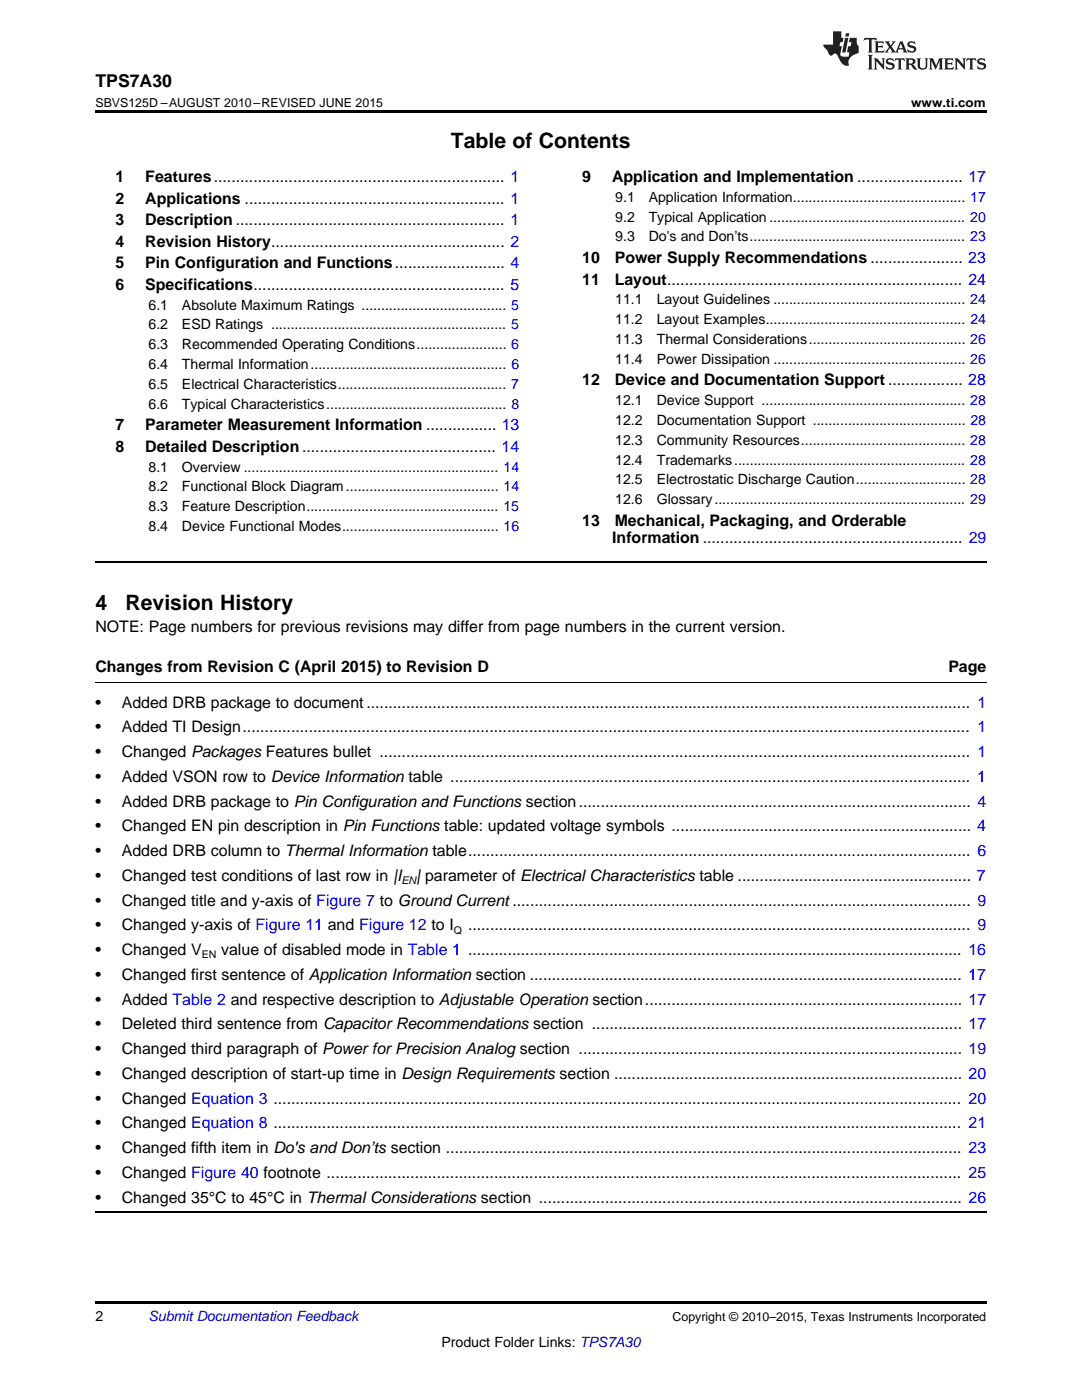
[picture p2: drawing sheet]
<svg xmlns="http://www.w3.org/2000/svg" width="216mm" height="279mm" viewBox="0 0 216 279" stroke-linecap="round" stroke-linejoin="round" font-family="sans-serif">
<defs><g id="words">
<g font-size="4.2">
<text x="90" y="29.6">Table of Contents</text>
<text x="19" y="121.7">4</text>
<text x="25" y="121.7">Revision History</text>
</g>
<text font-size="3.5" x="19" y="17.3">TPS7A30</text>
<g font-size="3.2">
<text x="23" y="36.3">1</text>
<text x="23" y="40.6">2</text>
<text x="29" y="36.3">Features.................................................................. 1</text>
<text x="29" y="40.6">Applications ........................................................... 1</text>
<text x="116.2" y="36.3">9</text>
<text x="122.1" y="36.3">Application and Implementation ........................ 17</text>
<text x="23" y="44.9">3</text>
<text x="29" y="44.9">Description ............................................................. 1</text>
<text x="23" y="49.2">4</text>
<text x="23" y="53.6">5</text>
<text x="29" y="49.2">Revision History..................................................... 2</text>
<text x="29" y="53.6">Pin Configuration and Functions......................... 4</text>
<text x="116.2" y="52.5">10</text>
<text x="122.7" y="52.5">Power Supply Recommendations ..................... 23</text>
<text x="23" y="57.9">6</text>
<text x="29" y="57.9">Specifications......................................................... 5</text>
<text x="116.2" y="56.8">11</text>
<text x="122.7" y="56.8">Layout................................................................... 24</text>
<text x="116.2" y="76.9">12</text>
<text x="122.7" y="76.9">Device and Documentation Support ................. 28</text>
<text x="23" y="85.9">7</text>
<text x="29" y="85.9">Parameter Measurement Information ................ 13</text>
<text x="23" y="90.2">8</text>
<text x="29" y="90.2">Detailed Description............................................ 14</text>
<text x="116.2" y="104.9">13</text>
<text x="122.7" y="104.9">Mechanical, Packaging, and Orderable</text>
<text x="122.2" y="108.4">Information ........................................................... 29</text>
<text x="19" y="126">NOTE: Page numbers for previous revisions may differ from page numbers in the current version.</text>
<text x="19" y="134.2">Changes from Revision C (April 2015) to Revision D</text>
<text x="189.2" y="134.2">Page</text>
<text x="19" y="141.2">•</text>
<text x="24.3" y="141.2">Added DRB package to document......................................................................................................................................... 1</text>
<text x="19" y="146.2">•</text>
<text x="24.3" y="146.2">Added TI Design..................................................................................................................................................................... 1</text>
<text x="19" y="151.1">•</text>
<text x="24.3" y="151.1">Changed Packages Features bullet ...................................................................................................................................... 1</text>
<text x="19" y="156">•</text>
<text x="19" y="161">•</text>
<text x="24.3" y="156">Added VSON row to Device Information table ...................................................................................................................... 1</text>
<text x="24.3" y="161">Added DRB package to Pin Configuration and Functions section......................................................................................... 4</text>
<text x="19" y="165.9">•</text>
<text x="24.3" y="165.9">Changed EN pin description in Pin Functions table: updated voltage symbols .................................................................... 4</text>
<text x="19" y="170.9">•</text>
<text x="24.3" y="170.9">Added DRB column to Thermal Information table.................................................................................................................. 6</text>
<text x="19" y="175.8">•</text>
<text x="24.3" y="175.8">Changed test conditions of last row in |I</text>
<text x="83.1" y="175.8">| parameter of Electrical Characteristics table ..................................................... 7</text>
<text x="19" y="180.7">•</text>
<text x="19" y="185.7">•</text>
<text x="24.3" y="180.7">Changed title and y-axis of Figure 7 to Ground Current........................................................................................................ 9</text>
<text x="24.3" y="185.7">Changed y-axis of Figure 11 and Figure 12 to I</text>
<text x="93.4" y="185.7">.................................................................................................................. 9</text>
<text x="19" y="190.6">•</text>
<text x="24.3" y="190.6">Changed V</text>
<text x="44.1" y="190.6">value of disabled mode in Table 1 ................................................................................................................ 16</text>
<text x="19" y="195.5">•</text>
<text x="24.3" y="195.5">Changed first sentence of Application Information section .................................................................................................. 17</text>
<text x="19" y="200.5">•</text>
<text x="24.3" y="200.5">Added Table 2 and respective description to Adjustable Operation section........................................................................ 17</text>
<text x="19" y="205.4">•</text>
<text x="24.3" y="205.4">Deleted third sentence from Capacitor Recommendations section .................................................................................... 17</text>
<text x="19" y="210.4">•</text>
<text x="19" y="215.3">•</text>
<text x="24.3" y="210.4">Changed third paragraph of Power for Precision Analog section ....................................................................................... 19</text>
<text x="24.3" y="215.3">Changed description of start-up time in Design Requirements section ............................................................................... 20</text>
<text x="19" y="220.2">•</text>
<text x="24.3" y="220.2">Changed Equation 3 ............................................................................................................................................................ 20</text>
<text x="19" y="225.2">•</text>
<text x="24.3" y="225.2">Changed Equation 8 ............................................................................................................................................................ 21</text>
<text x="19" y="230.1">•</text>
<text x="24.3" y="230.1">Changed fifth item in Do's and Don’ts section ..................................................................................................................... 23</text>
<text x="19" y="235.1">•</text>
<text x="19" y="240">•</text>
<text x="24.3" y="235.1">Changed Figure 40 footnote ................................................................................................................................................ 25</text>
<text x="24.3" y="240">Changed 35°C to 45°C in Thermal Considerations section ................................................................................................ 26</text>
</g>
<g font-size="2.8">
<text x="122.8" y="40.3">9.1</text>
<text x="129.4" y="40.3">Application Information............................................ 17</text>
<text x="122.8" y="44.2">9.2</text>
<text x="129.4" y="44.2">Typical Application .................................................. 20</text>
<text x="122.8" y="48.2">9.3</text>
<text x="129.4" y="48.2">Do's and Don’ts....................................................... 23</text>
<text x="29.6" y="61.8">6.1</text>
<text x="29.6" y="65.8">6.2</text>
<text x="36.3" y="61.8">Absolute Maximum Ratings ..................................... 5</text>
<text x="36.3" y="65.8">ESD Ratings ............................................................ 5</text>
<text x="122.8" y="60.7">11.1</text>
<text x="122.8" y="64.7">11.2</text>
<text x="131" y="60.7">Layout Guidelines ................................................. 24</text>
<text x="131" y="64.7">Layout Examples................................................... 24</text>
<text x="29.6" y="69.7">6.3</text>
<text x="36.3" y="69.7">Recommended Operating Conditions....................... 6</text>
<text x="122.8" y="68.7">11.3</text>
<text x="131" y="68.7">Thermal Considerations........................................ 26</text>
<text x="29.6" y="73.7">6.4</text>
<text x="29.6" y="77.6">6.5</text>
<text x="36.3" y="73.7">Thermal Information.................................................. 6</text>
<text x="36.3" y="77.6">Electrical Characteristics........................................... 7</text>
<text x="122.8" y="72.6">11.4</text>
<text x="131" y="72.6">Power Dissipation ................................................. 26</text>
<text x="29.6" y="81.6">6.6</text>
<text x="36.3" y="81.6">Typical Characteristics.............................................. 8</text>
<text x="122.8" y="80.9">12.1</text>
<text x="131" y="80.9">Device Support .................................................... 28</text>
<text x="122.8" y="84.8">12.2</text>
<text x="122.8" y="88.8">12.3</text>
<text x="131" y="84.8">Documentation Support ....................................... 28</text>
<text x="131" y="88.8">Community Resources.......................................... 28</text>
<text x="29.6" y="94.1">8.1</text>
<text x="36.3" y="94.1">Overview ................................................................. 14</text>
<text x="122.8" y="92.7">12.4</text>
<text x="131" y="92.7">Trademarks........................................................... 28</text>
<text x="29.6" y="98.1">8.2</text>
<text x="36.3" y="98.1">Functional Block Diagram....................................... 14</text>
<text x="122.8" y="96.7">12.5</text>
<text x="122.8" y="100.6">12.6</text>
<text x="131" y="96.7">Electrostatic Discharge Caution............................ 28</text>
<text x="131" y="100.6">Glossary................................................................ 29</text>
<text x="29.6" y="102">8.3</text>
<text x="29.6" y="106">8.4</text>
<text x="36.3" y="102">Feature Description................................................. 15</text>
<text x="36.3" y="106">Device Functional Modes........................................ 16</text>
<text x="19" y="263.6">2</text>
<text x="88.1" y="268.9">Product Folder Links: TPS7A30</text>
</g>
<text font-size="2.8" fill="#0000c8" x="29.6" y="263.6">Submit Documentation Feedback</text>
<g font-size="2.5">
<text x="19" y="21.4">SBVS125D –AUGUST 2010–REVISED JUNE 2015</text>
<text x="181.8" y="21.4">www.ti.com</text>
<text x="134.2" y="263.6">Copyright © 2010–2015, Texas Instruments Incorporated</text>
</g>
<g font-size="2.1">
<text x="80.1" y="176.4">EN</text>
<text x="40.3" y="191.2">EN</text>
<text x="90.6" y="186.3">Q</text>
</g>
</g></defs>
<path d="M19 22h177.8v.5h-177.8zM19 259.7h177.8v.5h-177.8z" fill="#000"/>
<path d="M19 112.1h177.8M19 241.9h177.8" fill="none" stroke="#000" stroke-width=".35"/>
<path d="M19 136.2h177.8" fill="none" stroke="#000" stroke-width=".2"/>
<g fill="#231f20">
<path d="M172.5 7.6l-.1 .5 .4-.2h.6v.1v2.1l-.2 .4h.9l-.2-.4v-2.1l.1-.1h.5l.5 .2-.2-.5zM174.5 8.3l.2 .3v1.5l-.2 .4h1.8l.2-.6a1.04 1.04 0 0 1-1.3 .2v-.7h.6l.3 .2v-.6l-.3 .2h-.6v-.6l.8-.1 .4 .3-.2-.5zM176.5 8.3l.9 1.1-.9 1.1h.8l-.2-.2 .4-.7 .5 .7-.2 .2h1.5l-.2-.2 .2-.4h.9l.1 .4-.2 .2h1l-.3-.3-.7-1.9h-.5l-.9 2-.8-1 .9-1h-.8l.1 .3-.4 .5-.3-.6 .1-.2zM179.7 8.6l.4 1h-.7zM181.3 8.4a.63 .63 0 0 0-.2 .7 .63 .63 0 0 0 .6 .4l.6 .2 .1 .2a.75 .75 0 0 1-.7 .4 .75 .75 0 0 1-.6-.5l.1 .7 .1-.1a1.11 1.11 0 0 0 1.5-.6 1.13 1.13 0 0 0-1.2-.8l-.1-.4a1.04 1.04 0 0 1 1.2 .2l-.2-.5-.2 .1-.4-.2zM173.2 10.9l.2 .4v2.2l-.2 .4h1l-.3-.4v-2.2l.3-.4zM174.3 11.6l.3 .4v1.5l-.3 .4h.8l-.2-.4v-1.3l1.5 1.7v-1.9l.2-.4h-.7l.2 .4v.9l-1.1-1.3zM177 11.8a.62 .62 0 0 0-.2 .7 .62 .62 0 0 0 .6 .4l.6 .1 .1 .3a.76 .76 0 0 1-.7 .3 .76 .76 0 0 1-.7-.4l.2 .7 .1-.1a1.11 1.11 0 0 0 1.5-.6 1.13 1.13 0 0 0-1.2-.8l-.1-.4a1.04 1.04 0 0 1 1.2 .2l-.2-.6-.2 .1-.5-.1zM178.7 11.6l-.2 .6a.61 .61 0 0 1 .8-.3v1.6l-.2 .4h.9l-.2-.4v-1.6a.63 .63 0 0 1 .7 .3l-.1-.6zM180.6 11.6l.3 .4v1.5l-.3 .4h1l-.2-.2-.1-.8 .6 .2a.76 .76 0 0 0 1.2 .7l-1-1a.58 .58 0 0 0 .6-.5 .58 .58 0 0 0-.5-.6zM181.4 11.9h.1a.45 .45 0 0 1 .5 .1 .45 .45 0 0 1 .1 .5l-.8 .2zM182.9 11.6l.2 .2a2.17 2.17 0 0 0 .3 1.9 .99 .99 0 0 0 1.6-.6v-1.1l.2-.4h-.7l.2 .2a1.92 1.92 0 0 1-.2 1.8 .6 .6 0 0 1-.9-.5v-1.1l.2-.4zM185.4 11.6l.2 .4v1.5l-.2 .4h.7l-.2-.4v-1.4l.8 1.8 .8-1.8v1.4l-.2 .4h.9l-.2-.4v-1.5l.2-.4h-.8l-.6 1.5-.6-1.5zM188.4 11.6l.2 .4v1.5l-.2 .4h1.8l.1-.6a1.04 1.04 0 0 1-1.2 .1v-.6h.5l.4 .2v-.6l-.4 .2h-.5v-.7h.8l.3 .3-.1-.6zM190.5 11.6l.2 .4v1.5l-.2 .4h.7l-.2-.4v-1.3l1.5 1.7v-1.9l.2-.4h-.7l.2 .4v.9l-1.1-1.3zM192.9 11.6l-.1 .6a.61 .61 0 0 1 .7-.3l.1 1.6-.3 .4h1l-.3-.4 .1-1.6a.63 .63 0 0 1 .7 .3l-.1-.6zM195.2 11.8a.62 .62 0 0 0-.2 .7 .62 .62 0 0 0 .6 .4l.6 .1 .1 .3a.76 .76 0 0 1-.7 .3 .76 .76 0 0 1-.6-.4l.1 .7 .1-.1a1.11 1.11 0 0 0 1.6-.6 1.13 1.13 0 0 0-1.3-.8l-.1-.4a1.04 1.04 0 0 1 1.2 .2l-.1-.6-.2 .1-.5-.1z"/>
<path d="M166.2 6.3v2.6h-1.9v.4l.8 .9a.91 .91 0 0 0 1 .8 .56 .56 0 0 1 .5-.3 .56 .56 0 0 1 .5 .3l.4 .8a1.53 1.53 0 0 0 1.9 1.2 1.54 1.54 0 0 1 1-2.1l.9-.3v-1.4a1.52 1.52 0 0 1-.4-1.6h-1.3l-.2 .8h.5l-.2 .8h-.5l-.1 1v.2l.4 .1-.2 .8a1.93 1.93 0 0 1-1.6-.3l.3-1.8h-.5l.2-.8h.4l.2-.8h-.4v-1.3zM168.6 7.6l-.6 2.9h.7l.6-2.9zM168.8 6.6l-.1 .7h.6l.2-.7z"/>
</g>
<use href="#words"/>
</svg>
